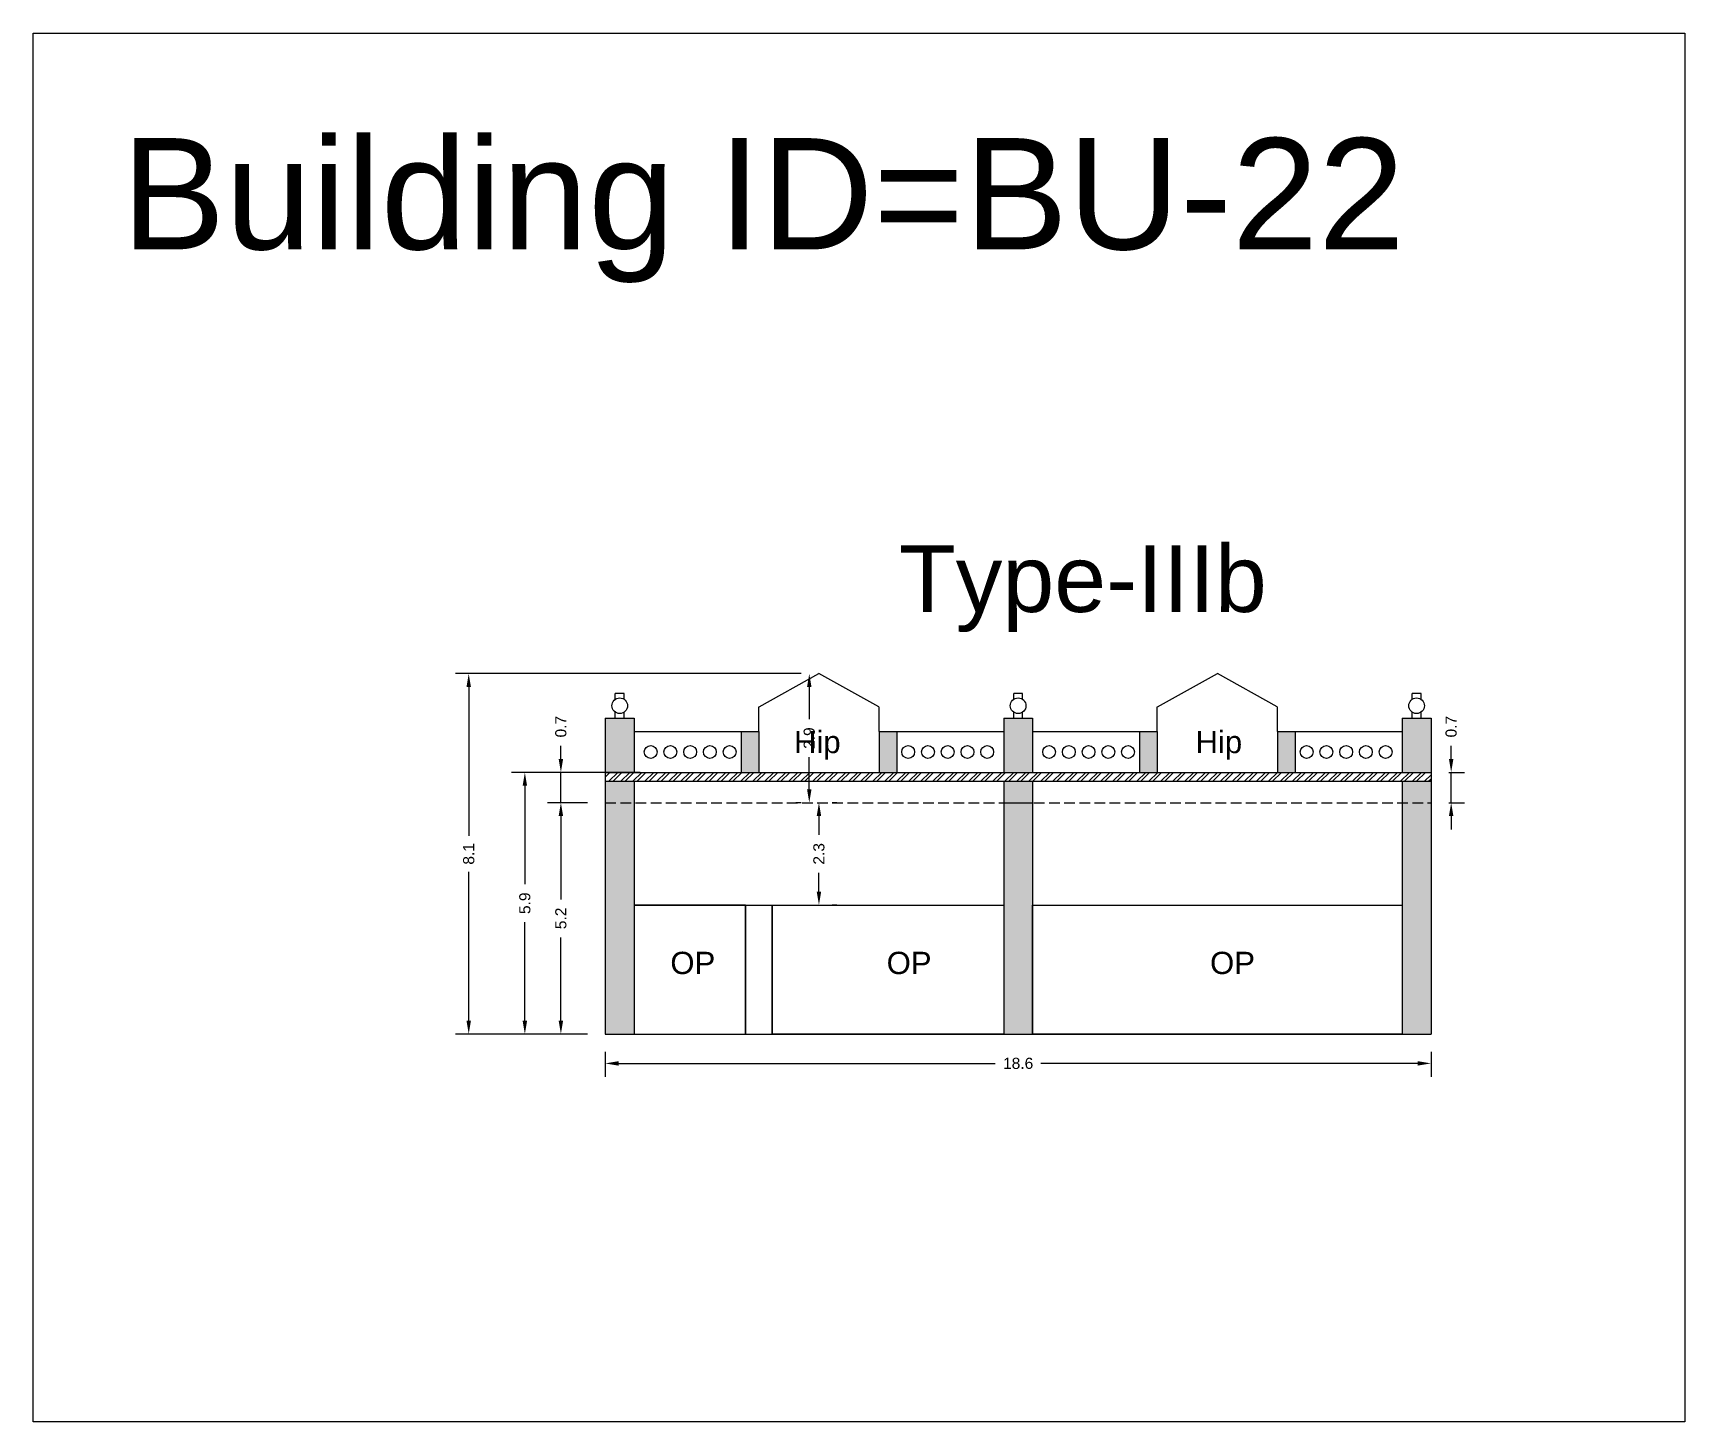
# Model space of a CAD drawing. Header units: metres. Extents: x 3416649 to 3417093, y -6712874 to -6712690.
# Drawn here: x 3416693.31 to 3416730.42, y -6712797.65 to -6712766.44 of the extents above; entities that cross this region are included whole.
import ezdxf

# ---------------------------------------------------------------- set-up
doc = ezdxf.new("R2010")
doc.units = ezdxf.units.M
doc.linetypes.add('ACAD_ISO02W100', pattern=[15, 12, -3])
doc.layers.add('Dotted', color=7, linetype='ACAD_ISO02W100', plot=False)
doc.styles.get("Standard").update_dxf_attribs({"font": 'arial.ttf'})
doc.dimstyles.new('ISO-25', dxfattribs={"dimtxt": 0.25, "dimasz": 0.3, "dimexe": 0.3, "dimexo": 0.4, "dimgap": 0.2, "dimtad": 0, "dimdec": 1, "dimdsep": 46, "dimtxsty": 'Standard', "dimcen": 2.5, "dimadec": 0, "dimazin": 0, "dimtfac": 1, "dimtdec": 1, "dimtmove": 0, "dimatfit": 3, "dimfxl": 1, "dimarcsym": 0})

# ---------------------------------------------------------------- blocks, each defined once
blk = doc.blocks.new('*D189')
at = {"color": 0, "lineweight": -2, "transparency": 16777216}
for p, q in [((3416706.165, -6712789.333), (3416706.165, -6712789.892)), ((3416706.465, -6712789.592), (3416714.927, -6712789.592)), ((3416724.415, -6712789.592), (3416715.952, -6712789.592)), ((3416724.715, -6712789.333), (3416724.715, -6712789.892))]:
    blk.add_line(p, q, dxfattribs=at)
at = {"color": 0, "transparency": 16777216}
for points in [[(3416706.465, -6712789.542), (3416706.465, -6712789.642), (3416706.165, -6712789.592)], [(3416724.415, -6712789.542), (3416724.415, -6712789.642), (3416724.715, -6712789.592)]]:
    blk.add_solid(points, dxfattribs=at)
at = {"layer": 'Defpoints', "color": 0, "transparency": 16777216}
for p in [(3416706.165, -6712788.933), (3416724.715, -6712788.933), (3416724.715, -6712789.592)]:
    blk.add_point(p, dxfattribs=at)
at = {"color": 0, "transparency": 16777216, "insert": (3416715.44, -6712789.592), "char_height": 0.25, "attachment_point": 5}
blk.add_mtext('18.6', dxfattribs=at)
blk = doc.blocks.new('*D190')
at = {"color": 0, "lineweight": -2, "transparency": 16777216}
for p, q in [((3416705.765, -6712783.733), (3416704.868, -6712783.733)), ((3416705.168, -6712784.033), (3416705.168, -6712785.906)), ((3416705.168, -6712788.633), (3416705.168, -6712786.759)), ((3416705.765, -6712788.933), (3416704.868, -6712788.933))]:
    blk.add_line(p, q, dxfattribs=at)
at = {"color": 0, "transparency": 16777216}
for points in [[(3416705.118, -6712784.033), (3416705.218, -6712784.033), (3416705.168, -6712783.733)], [(3416705.118, -6712788.633), (3416705.218, -6712788.633), (3416705.168, -6712788.933)]]:
    blk.add_solid(points, dxfattribs=at)
at = {"layer": 'Defpoints', "color": 0, "transparency": 16777216}
for p in [(3416705.168, -6712783.733), (3416706.165, -6712783.733), (3416706.165, -6712788.933)]:
    blk.add_point(p, dxfattribs=at)
at = {"color": 0, "transparency": 16777216, "insert": (3416705.168, -6712786.333), "char_height": 0.25, "attachment_point": 5, "rotation": 90}
blk.add_mtext('5.2', dxfattribs=at)
blk = doc.blocks.new('*D191')
at = {"color": 0, "lineweight": -2, "transparency": 16777216}
for p, q in [((3416711.365, -6712783.733), (3416711.265, -6712783.733)), ((3416710.965, -6712784.033), (3416710.965, -6712784.453)), ((3416710.965, -6712785.733), (3416710.965, -6712785.312)), ((3416711.365, -6712786.033), (3416711.265, -6712786.033))]:
    blk.add_line(p, q, dxfattribs=at)
at = {"color": 0, "transparency": 16777216}
for points in [[(3416710.915, -6712784.033), (3416711.015, -6712784.033), (3416710.965, -6712783.733)], [(3416710.915, -6712785.733), (3416711.015, -6712785.733), (3416710.965, -6712786.033)]]:
    blk.add_solid(points, dxfattribs=at)
at = {"layer": 'Defpoints', "color": 0, "transparency": 16777216}
for p in [(3416710.965, -6712783.733), (3416710.965, -6712783.733), (3416710.965, -6712786.033)]:
    blk.add_point(p, dxfattribs=at)
at = {"color": 0, "transparency": 16777216, "insert": (3416710.965, -6712784.883), "char_height": 0.25, "attachment_point": 5, "rotation": 90}
blk.add_mtext('2.3', dxfattribs=at)
blk = doc.blocks.new('*D192')
at = {"color": 0, "lineweight": -2, "transparency": 16777216}
for p, q in [((3416705.168, -6712782.753), (3416705.168, -6712782.453)), ((3416706.949, -6712783.053), (3416704.868, -6712783.053)), ((3416705.168, -6712783.733), (3416705.168, -6712783.053)), ((3416705.765, -6712783.733), (3416704.868, -6712783.733)), ((3416705.168, -6712784.033), (3416705.168, -6712784.333))]:
    blk.add_line(p, q, dxfattribs=at)
at = {"color": 0, "transparency": 16777216}
for points in [[(3416705.118, -6712782.753), (3416705.218, -6712782.753), (3416705.168, -6712783.053)], [(3416705.118, -6712784.033), (3416705.218, -6712784.033), (3416705.168, -6712783.733)]]:
    blk.add_solid(points, dxfattribs=at)
at = {"layer": 'Defpoints', "color": 0, "transparency": 16777216}
for p in [(3416705.168, -6712783.053), (3416707.349, -6712783.053), (3416706.165, -6712783.733)]:
    blk.add_point(p, dxfattribs=at)
at = {"color": 0, "transparency": 16777216, "insert": (3416705.168, -6712782.025), "char_height": 0.25, "attachment_point": 5, "rotation": 90}
blk.add_mtext('0.7', dxfattribs=at)
blk = doc.blocks.new('*D193')
at = {"color": 0, "lineweight": -2, "transparency": 16777216}
for p, q in [((3416710.565, -6712780.833), (3416710.448, -6712780.833)), ((3416710.748, -6712781.133), (3416710.748, -6712781.853)), ((3416710.748, -6712783.433), (3416710.748, -6712782.713)), ((3416710.565, -6712783.733), (3416710.448, -6712783.733))]:
    blk.add_line(p, q, dxfattribs=at)
at = {"color": 0, "transparency": 16777216}
for points in [[(3416710.698, -6712781.133), (3416710.798, -6712781.133), (3416710.748, -6712780.833)], [(3416710.698, -6712783.433), (3416710.798, -6712783.433), (3416710.748, -6712783.733)]]:
    blk.add_solid(points, dxfattribs=at)
at = {"layer": 'Defpoints', "color": 0, "transparency": 16777216}
for p in [(3416710.965, -6712780.833), (3416710.748, -6712783.733), (3416710.965, -6712783.733)]:
    blk.add_point(p, dxfattribs=at)
at = {"color": 0, "transparency": 16777216, "insert": (3416710.748, -6712782.283), "char_height": 0.25, "attachment_point": 5, "rotation": 90}
blk.add_mtext('2.9', dxfattribs=at)
blk = doc.blocks.new('*D194')
at = {"color": 0, "lineweight": -2, "transparency": 16777216}
for p, q in [((3416706.949, -6712783.053), (3416704.059, -6712783.053)), ((3416704.359, -6712783.353), (3416704.359, -6712785.565)), ((3416704.359, -6712788.633), (3416704.359, -6712786.42)), ((3416705.765, -6712788.933), (3416704.059, -6712788.933))]:
    blk.add_line(p, q, dxfattribs=at)
at = {"color": 0, "transparency": 16777216}
for points in [[(3416704.309, -6712783.353), (3416704.409, -6712783.353), (3416704.359, -6712783.053)], [(3416704.309, -6712788.633), (3416704.409, -6712788.633), (3416704.359, -6712788.933)]]:
    blk.add_solid(points, dxfattribs=at)
at = {"layer": 'Defpoints', "color": 0, "transparency": 16777216}
for p in [(3416704.359, -6712783.053), (3416707.349, -6712783.053), (3416706.165, -6712788.933)]:
    blk.add_point(p, dxfattribs=at)
at = {"color": 0, "transparency": 16777216, "insert": (3416704.359, -6712785.993), "char_height": 0.25, "attachment_point": 5, "rotation": 90}
blk.add_mtext('5.9', dxfattribs=at)
blk = doc.blocks.new('*D195')
at = {"color": 0, "lineweight": -2, "transparency": 16777216}
for p, q in [((3416710.565, -6712780.833), (3416702.798, -6712780.833)), ((3416703.098, -6712781.133), (3416703.098, -6712784.479)), ((3416703.098, -6712788.633), (3416703.098, -6712785.286)), ((3416705.765, -6712788.933), (3416702.798, -6712788.933))]:
    blk.add_line(p, q, dxfattribs=at)
at = {"color": 0, "transparency": 16777216}
for points in [[(3416703.048, -6712781.133), (3416703.148, -6712781.133), (3416703.098, -6712780.833)], [(3416703.048, -6712788.633), (3416703.148, -6712788.633), (3416703.098, -6712788.933)]]:
    blk.add_solid(points, dxfattribs=at)
at = {"layer": 'Defpoints', "color": 0, "transparency": 16777216}
for p in [(3416703.098, -6712780.833), (3416710.965, -6712780.833), (3416706.165, -6712788.933)]:
    blk.add_point(p, dxfattribs=at)
at = {"color": 0, "transparency": 16777216, "insert": (3416703.098, -6712784.883), "char_height": 0.25, "attachment_point": 5, "rotation": 90}
blk.add_mtext('8.1', dxfattribs=at)
blk = doc.blocks.new('*D196')
at = {"color": 0, "lineweight": -2, "transparency": 16777216}
for p, q in [((3416725.167, -6712782.753), (3416725.167, -6712782.453)), ((3416725.115, -6712783.053), (3416725.467, -6712783.053)), ((3416725.167, -6712783.733), (3416725.167, -6712783.053)), ((3416725.115, -6712783.733), (3416725.467, -6712783.733)), ((3416725.167, -6712784.033), (3416725.167, -6712784.333))]:
    blk.add_line(p, q, dxfattribs=at)
at = {"color": 0, "transparency": 16777216}
for points in [[(3416725.117, -6712782.753), (3416725.217, -6712782.753), (3416725.167, -6712783.053)], [(3416725.117, -6712784.033), (3416725.217, -6712784.033), (3416725.167, -6712783.733)]]:
    blk.add_solid(points, dxfattribs=at)
at = {"layer": 'Defpoints', "color": 0, "transparency": 16777216}
for p in [(3416724.715, -6712783.053), (3416725.167, -6712783.053), (3416724.715, -6712783.733)]:
    blk.add_point(p, dxfattribs=at)
at = {"color": 0, "transparency": 16777216, "insert": (3416725.167, -6712782.025), "char_height": 0.25, "attachment_point": 5, "rotation": 90}
blk.add_mtext('0.7', dxfattribs=at)

msp = doc.modelspace()

# ---------------------------------------------------------------- hatches: boundary and pattern name
h = msp.add_hatch(color=256)
h.dxf.hatch_style = 1
h.paths.add_polyline_path([(3416706.815, -6712781.833), (3416706.165, -6712781.833), (3416706.165, -6712783.053), (3416706.815, -6712783.053)])
h.paths.add_polyline_path([(3416706.815, -6712783.253), (3416706.165, -6712783.253), (3416706.165, -6712783.733), (3416706.815, -6712783.733)])
h.paths.add_polyline_path([(3416706.815, -6712783.733), (3416706.165, -6712783.733), (3416706.165, -6712788.933), (3416706.815, -6712788.933)])
h.paths.add_polyline_path([(3416709.615, -6712782.133), (3416709.215, -6712782.133), (3416709.215, -6712783.053), (3416709.615, -6712783.053)])
h.paths.add_polyline_path([(3416712.715, -6712782.133), (3416712.315, -6712782.133), (3416712.315, -6712783.053), (3416712.715, -6712783.053)])
h.paths.add_polyline_path([(3416715.765, -6712781.833), (3416715.115, -6712781.833), (3416715.115, -6712783.053), (3416715.765, -6712783.053)])
h.paths.add_polyline_path([(3416715.765, -6712783.253), (3416715.115, -6712783.253), (3416715.115, -6712783.733), (3416715.765, -6712783.733)])
h.paths.add_polyline_path([(3416715.765, -6712783.733), (3416715.115, -6712783.733), (3416715.115, -6712788.933), (3416715.765, -6712788.933)])
h.paths.add_polyline_path([(3416721.665, -6712782.133), (3416721.265, -6712782.133), (3416721.265, -6712783.053), (3416721.665, -6712783.053)])
h.paths.add_polyline_path([(3416718.565, -6712782.133), (3416718.165, -6712782.133), (3416718.165, -6712783.053), (3416718.565, -6712783.053)])
h.paths.add_polyline_path([(3416724.715, -6712781.833), (3416724.065, -6712781.833), (3416724.065, -6712783.053), (3416724.715, -6712783.053)])
h.paths.add_polyline_path([(3416724.715, -6712783.253), (3416724.065, -6712783.253), (3416724.065, -6712783.733), (3416724.715, -6712783.733)])
h.paths.add_polyline_path([(3416724.715, -6712783.733), (3416724.065, -6712783.733), (3416724.065, -6712788.933), (3416724.715, -6712788.933)])
h = msp.add_hatch()
h.set_pattern_fill('ANSI32', color=256, scale=0.02)
h.set_pattern_definition([(45, (-15.52479, 0), (-0.134703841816, 0.134703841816), []), (45, (-15.43498, 0), (-0.134703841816, 0.134703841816), [])])
h.paths.add_polyline_path([(3416724.715, -6712783.053), (3416715.115, -6712783.053), (3416706.165, -6712783.053), (3416706.165, -6712783.253), (3416715.765, -6712783.253), (3416724.715, -6712783.253)])

# ---------------------------------------------------------------- linework, layer by layer
for points in [[(3416693.311, -6712766.438), (3416730.419, -6712766.438), (3416730.419, -6712797.649), (3416693.311, -6712797.649)], [(3416709.315, -6712786.033), (3416706.815, -6712786.033), (3416706.815, -6712788.933), (3416709.315, -6712788.933)], [(3416709.915, -6712786.033), (3416715.115, -6712786.033), (3416715.115, -6712788.933), (3416709.915, -6712788.933)], [(3416715.765, -6712786.033), (3416724.065, -6712786.033), (3416724.065, -6712788.933), (3416715.765, -6712788.933)]]:
    msp.add_lwpolyline(points, close=True)
for points in [[(3416709.62, -6712781.583), (3416710.965, -6712780.833)], [(3416712.31, -6712781.583), (3416710.965, -6712780.833)], [(3416718.57, -6712781.583), (3416719.915, -6712780.833)], [(3416721.26, -6712781.583), (3416719.915, -6712780.833)], [(3416706.39, -6712781.41), (3416706.39, -6712781.277)], [(3416706.59, -6712781.277), (3416706.39, -6712781.277)], [(3416706.59, -6712781.41), (3416706.59, -6712781.277)], [(3416715.34, -6712781.41), (3416715.34, -6712781.277)], [(3416715.54, -6712781.277), (3416715.34, -6712781.277)], [(3416715.54, -6712781.41), (3416715.54, -6712781.277)], [(3416724.29, -6712781.41), (3416724.29, -6712781.277)], [(3416724.49, -6712781.277), (3416724.29, -6712781.277)], [(3416724.49, -6712781.41), (3416724.49, -6712781.277)], [(3416706.165, -6712781.833), (3416706.165, -6712788.933)], [(3416706.165, -6712781.833), (3416706.815, -6712781.833)], [(3416706.24, -6712781.833), (3416706.74, -6712781.833)], [(3416706.39, -6712781.833), (3416706.39, -6712781.699)], [(3416706.59, -6712781.833), (3416706.59, -6712781.699)], [(3416706.815, -6712781.833), (3416706.815, -6712783.053)], [(3416709.615, -6712782.133), (3416709.615, -6712781.583)], [(3416712.315, -6712782.133), (3416712.315, -6712781.583)], [(3416715.115, -6712781.833), (3416715.115, -6712783.053)], [(3416715.115, -6712781.833), (3416715.765, -6712781.833)], [(3416715.115, -6712781.833), (3416715.765, -6712781.833)], [(3416715.115, -6712781.833), (3416715.115, -6712783.053)], [(3416715.19, -6712781.833), (3416715.69, -6712781.833)], [(3416715.34, -6712781.833), (3416715.34, -6712781.699)], [(3416715.54, -6712781.833), (3416715.54, -6712781.699)], [(3416715.765, -6712781.833), (3416715.765, -6712783.053)], [(3416715.765, -6712781.833), (3416715.765, -6712783.053)], [(3416718.565, -6712782.133), (3416718.565, -6712781.583)], [(3416721.265, -6712782.133), (3416721.265, -6712781.583)], [(3416724.065, -6712781.833), (3416724.715, -6712781.833)], [(3416724.065, -6712781.833), (3416724.065, -6712783.053)], [(3416724.065, -6712781.833), (3416724.715, -6712781.833)], [(3416724.065, -6712781.833), (3416724.065, -6712783.053)], [(3416724.14, -6712781.833), (3416724.64, -6712781.833)], [(3416724.29, -6712781.833), (3416724.29, -6712781.699)], [(3416724.49, -6712781.833), (3416724.49, -6712781.699)], [(3416724.715, -6712781.833), (3416724.715, -6712788.933)], [(3416724.715, -6712781.833), (3416724.715, -6712783.053)], [(3416706.815, -6712782.133), (3416709.615, -6712782.133)], [(3416709.215, -6712782.133), (3416709.215, -6712783.053)], [(3416709.615, -6712782.133), (3416709.615, -6712783.053)], [(3416712.315, -6712782.133), (3416715.115, -6712782.133)], [(3416712.315, -6712782.133), (3416712.315, -6712783.053)], [(3416712.715, -6712782.133), (3416712.715, -6712783.053)], [(3416715.765, -6712782.133), (3416718.565, -6712782.133)], [(3416718.165, -6712782.133), (3416718.165, -6712783.053)], [(3416718.565, -6712782.133), (3416718.565, -6712783.053)], [(3416721.265, -6712782.133), (3416724.065, -6712782.133)], [(3416721.265, -6712782.133), (3416721.265, -6712783.053)], [(3416721.665, -6712782.133), (3416721.665, -6712783.053)], [(3416706.165, -6712783.053), (3416715.765, -6712783.053)], [(3416706.165, -6712783.253), (3416715.765, -6712783.253)], [(3416706.815, -6712783.253), (3416706.815, -6712788.933)], [(3416715.115, -6712783.053), (3416724.715, -6712783.053)], [(3416715.115, -6712783.253), (3416715.115, -6712788.933)], [(3416715.115, -6712783.253), (3416724.715, -6712783.253)], [(3416715.115, -6712783.253), (3416715.115, -6712788.933)], [(3416715.765, -6712783.253), (3416715.765, -6712788.933)], [(3416715.765, -6712783.253), (3416715.765, -6712788.933)], [(3416724.065, -6712783.253), (3416724.065, -6712788.933)], [(3416724.065, -6712783.253), (3416724.065, -6712788.933)], [(3416724.715, -6712783.253), (3416724.715, -6712788.933)], [(3416706.815, -6712786.033), (3416715.115, -6712786.033)], [(3416709.315, -6712786.033), (3416709.315, -6712788.933)], [(3416709.915, -6712786.033), (3416709.915, -6712788.933)], [(3416715.765, -6712786.033), (3416724.065, -6712786.033)], [(3416706.165, -6712788.933), (3416715.765, -6712788.933)], [(3416715.115, -6712788.933), (3416724.715, -6712788.933)]]:
    msp.add_lwpolyline(points)
for centre, radius in [((3416706.49, -6712781.555), 0.176), ((3416715.44, -6712781.555), 0.176), ((3416724.39, -6712781.555), 0.176), ((3416707.185, -6712782.593), 0.144), ((3416707.628, -6712782.593), 0.144), ((3416708.072, -6712782.593), 0.144), ((3416708.515, -6712782.593), 0.144), ((3416708.959, -6712782.593), 0.144), ((3416712.97, -6712782.593), 0.144), ((3416713.414, -6712782.593), 0.144), ((3416713.858, -6712782.593), 0.144), ((3416714.301, -6712782.593), 0.144), ((3416714.745, -6712782.593), 0.144), ((3416716.135, -6712782.593), 0.144), ((3416716.578, -6712782.593), 0.144), ((3416717.022, -6712782.593), 0.144), ((3416717.465, -6712782.593), 0.144), ((3416717.909, -6712782.593), 0.144), ((3416721.92, -6712782.593), 0.144), ((3416722.364, -6712782.593), 0.144), ((3416722.808, -6712782.593), 0.144), ((3416723.251, -6712782.593), 0.144), ((3416723.695, -6712782.593), 0.144)]:
    msp.add_circle(centre, radius)
at = {"layer": 'Dotted', "ltscale": 0.02}
for points in [[(3416706.165, -6712783.733), (3416715.765, -6712783.733)], [(3416715.115, -6712783.733), (3416724.715, -6712783.733)]]:
    msp.add_lwpolyline(points, dxfattribs=at)

# ---------------------------------------------------------------- texts
at = {"attachment_point": 1}
for s, width, heights, insert, char_height in [('Building ID=BU-22', 67.86454, [0.517], (3416695.3, -6712768.799), 2.5), ('Type-IIIb', 9.99112, [0.517], (3416712.758, -6712777.948), 1.5), ('Hip', 1.17554, [0], (3416710.404, -6712782.119), 0.5), ('Hip', 1.17554, [0], (3416719.424, -6712782.119), 0.5), ('OP', 1.17554, [0], (3416707.627, -6712787.084), 0.5), ('OP', 1.17554, [0], (3416712.486, -6712787.084), 0.5), ('OP', 1.17554, [0], (3416719.751, -6712787.084), 0.5)]:
    msp.add_mtext_dynamic_manual_height_columns(s, width=width, gutter_width=12.5, heights=heights, dxfattribs=dict(at, insert=insert, char_height=char_height))

# ---------------------------------------------------------------- dimensions: what is measured, and where the dimension line sits
for base, p1, p2, picture, middle in [((3416703.098, -6712780.833), (3416706.165, -6712788.933), (3416710.965, -6712780.833), '*D195', (3416703.098, -6712784.883)), ((3416710.748, -6712783.733), (3416710.965, -6712780.833), (3416710.965, -6712783.733), '*D193', (3416710.748, -6712782.283)), ((3416705.168, -6712783.053), (3416706.165, -6712783.733), (3416707.349, -6712783.053), '*D192', (3416705.168, -6712782.025)), ((3416725.167, -6712783.053), (3416724.715, -6712783.733), (3416724.715, -6712783.053), '*D196', (3416725.167, -6712782.025)), ((3416704.359, -6712783.053), (3416706.165, -6712788.933), (3416707.349, -6712783.053), '*D194', (3416704.359, -6712785.993)), ((3416705.168, -6712783.733), (3416706.165, -6712788.933), (3416706.165, -6712783.733), '*D190', (3416705.168, -6712786.333)), ((3416710.965, -6712783.733), (3416710.965, -6712786.033), (3416710.965, -6712783.733), '*D191', (3416710.965, -6712784.883))]:
    dim = msp.add_linear_dim(base=base, p1=p1, p2=p2, angle=90, dimstyle='ISO-25')
    dim.commit()
    dim.dimension.update_dxf_attribs({"geometry": picture, "text_midpoint": middle})
dim = msp.add_linear_dim(base=(3416724.714575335, -6712789.591860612), p1=(3416706.164575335, -6712788.9326622), p2=(3416724.714575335, -6712788.9326622), dimstyle='ISO-25')
dim.commit()
dim.dimension.update_dxf_attribs({"geometry": '*D189', "text_midpoint": (3416715.439575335, -6712789.591860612)})

doc.saveas('drawing.dxf')
